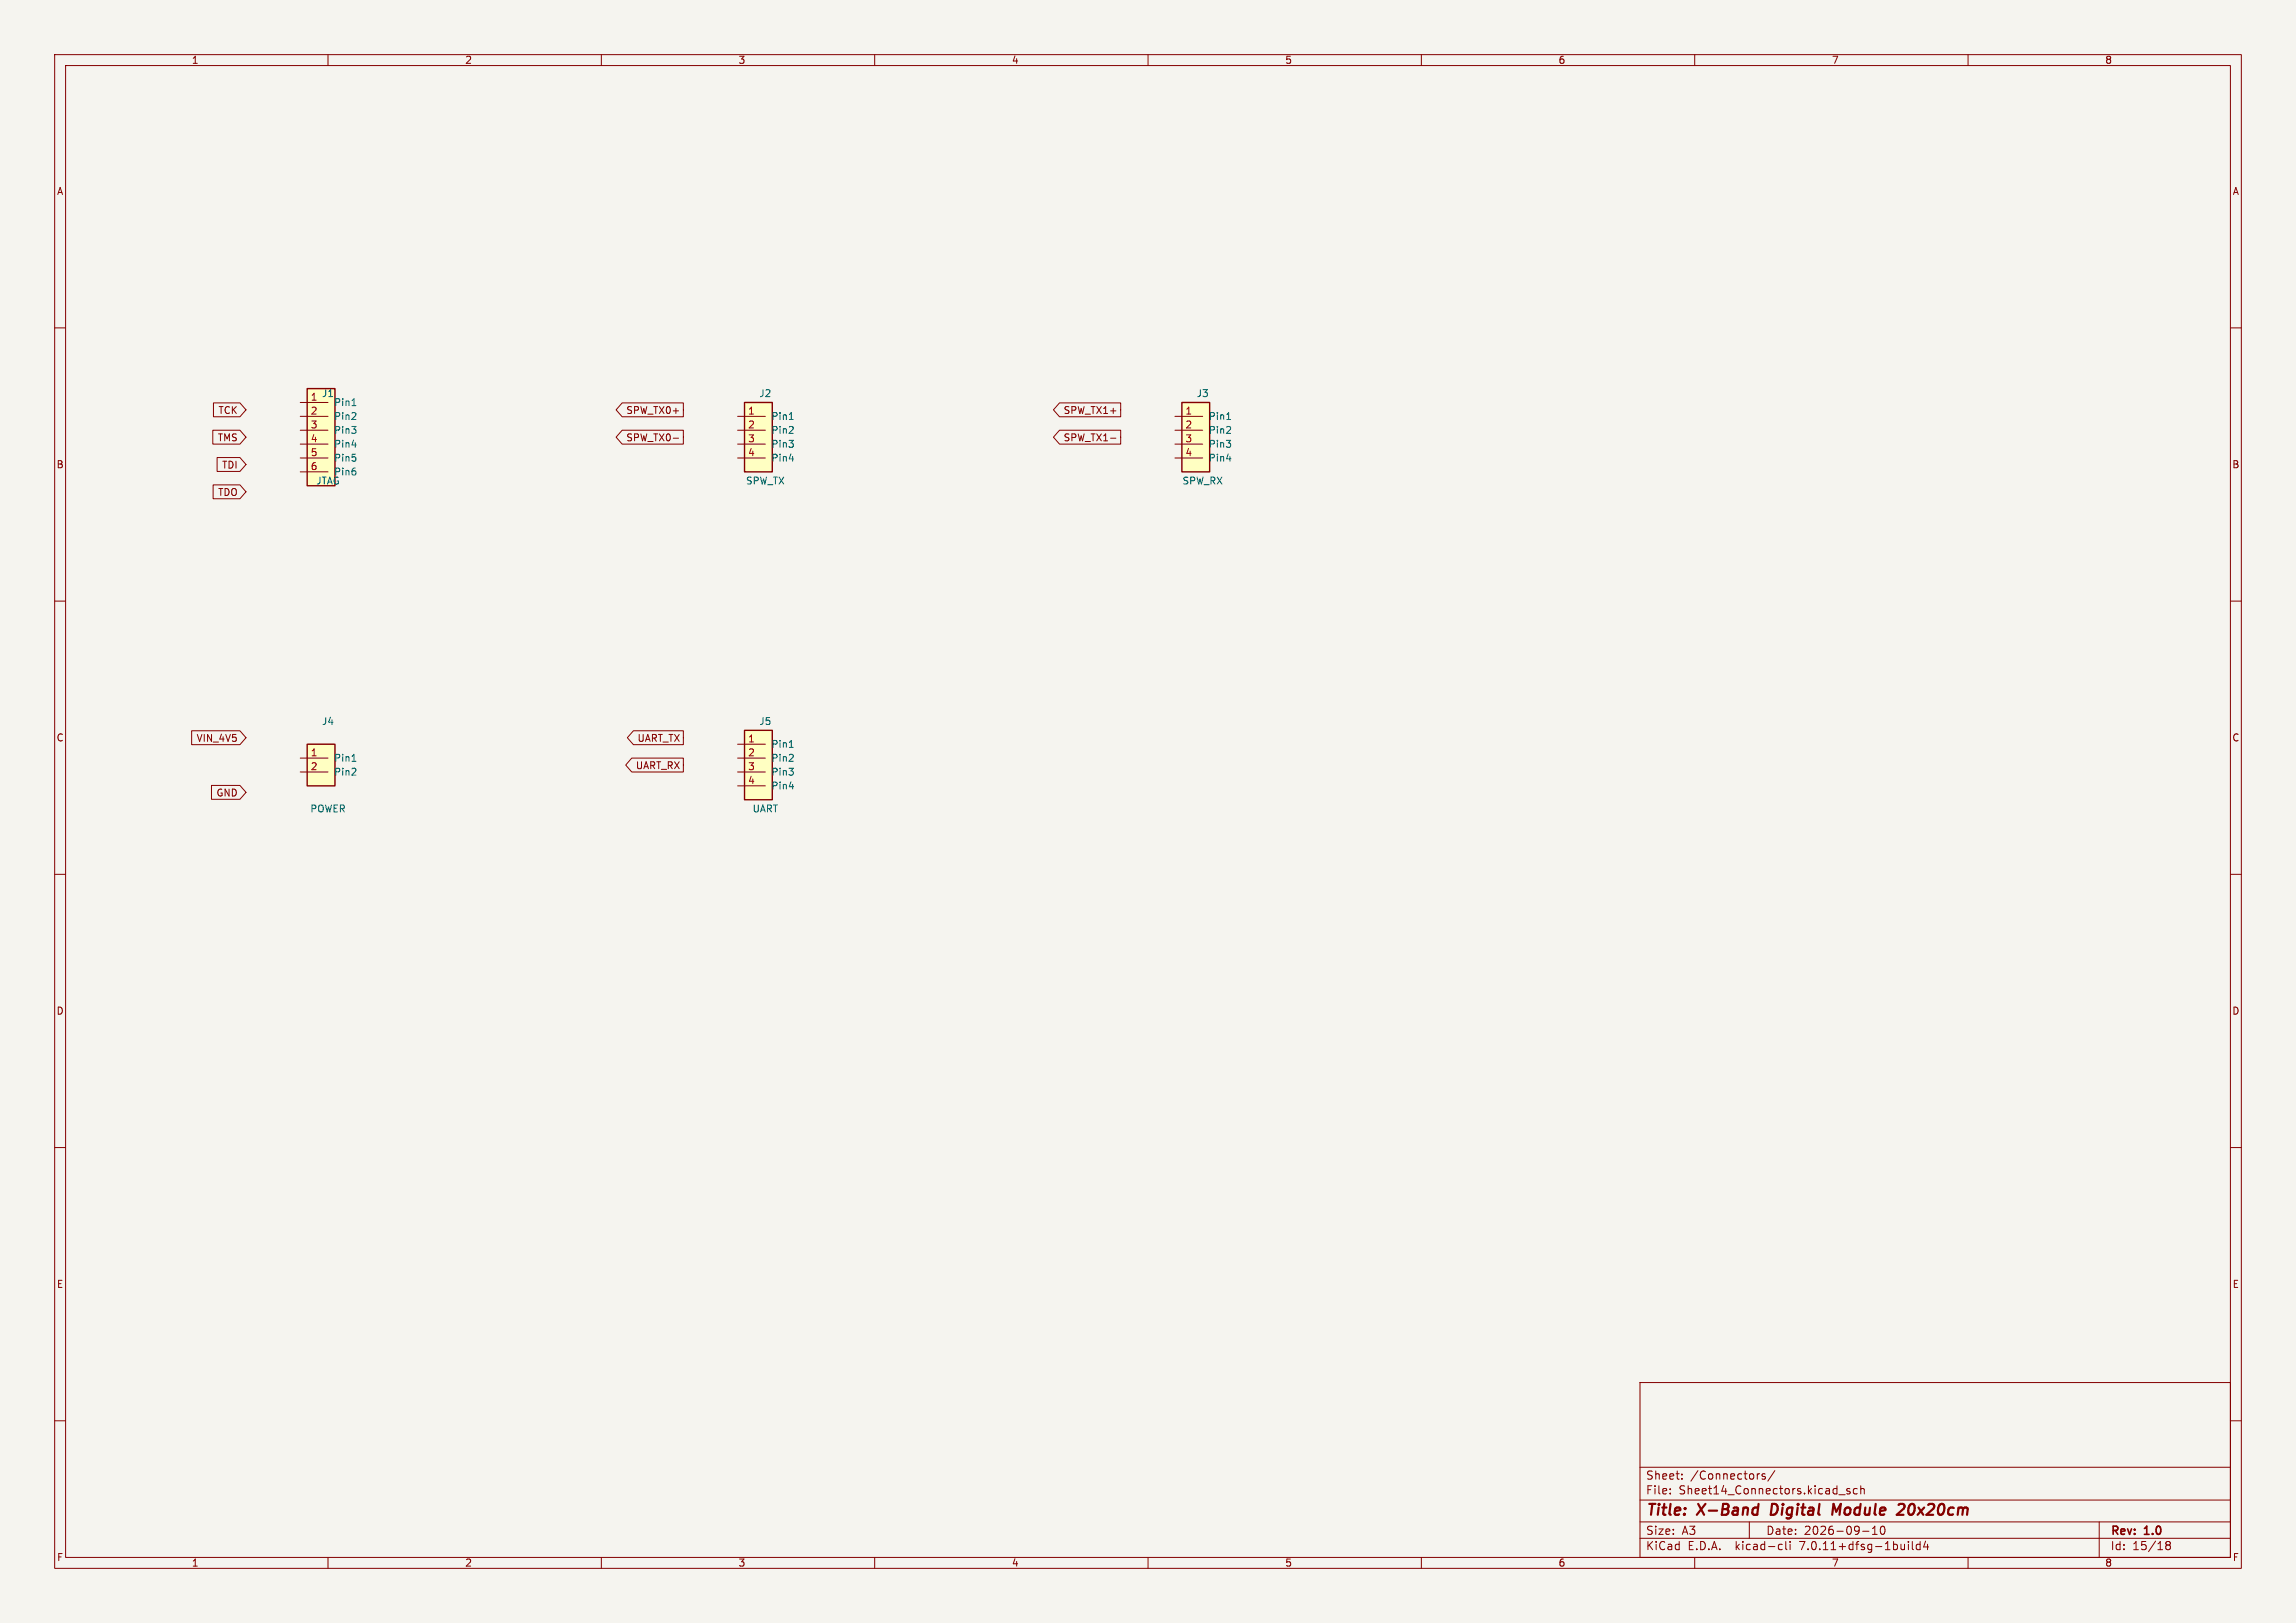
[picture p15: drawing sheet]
<svg xmlns="http://www.w3.org/2000/svg" width="420mm" height="297mm" viewBox="0 0 420 297" stroke-linecap="round" stroke-linejoin="round" font-family="sans-serif">
<defs><g id="words">
<g font-size="2.8" fill="#840000">
<text x="301" y="277.9">Title:</text>
<text x="310.6" y="277.9">X-Band</text>
<text x="324.8" y="277.9">Digital</text>
<text x="336.8" y="277.9">Module</text>
<text x="349.6" y="277.9">20x20cm</text>
</g>
<g font-size="2.1" fill="#840000">
<text x="301" y="273.7">File:</text>
<text x="301" y="271">Sheet:</text>
<text x="307.1" y="273.7">Sheet14_Connectors.kicad_sch</text>
<text x="309.2" y="271">/Connectors/</text>
<text x="301" y="281.1">Size:</text>
<text x="307.6" y="281.1">A3</text>
<text x="323" y="281.1">Date:</text>
<text x="330" y="281.1">2026-09-10</text>
<text x="386" y="281.3">Rev:</text>
<text x="392.4" y="281.3">1.0</text>
<text x="301" y="283.9">KiCad</text>
<text x="308.7" y="283.9">E.D.A.</text>
<text x="317.6" y="283.9">kicad-cli</text>
<text x="329.5" y="283.9">7.0.11+dfsg-1build4</text>
<text x="386" y="283.9">Id:</text>
<text x="390.1" y="283.9">15/18</text>
</g>
<g font-size="1.8" fill="#840000">
<text x="35" y="11.9">1</text>
<text x="85" y="11.9">2</text>
<text x="135" y="11.9">3</text>
<text x="185" y="11.9">4</text>
<text x="235" y="11.9">5</text>
<text x="285" y="11.9">6</text>
<text x="335" y="11.9">7</text>
<text x="385" y="11.9">8</text>
<text x="10.3" y="35.9">A</text>
<text x="408.3" y="35.9">A</text>
<text x="39.9" y="76">TCK</text>
<text x="114.5" y="76">SPW_TX0+</text>
<text x="194.5" y="76">SPW_TX1+</text>
<text x="39.7" y="81">TMS</text>
<text x="114.5" y="81">SPW_TX0-</text>
<text x="194.5" y="81">SPW_TX1-</text>
<text x="10.3" y="85.9">B</text>
<text x="40.5" y="86">TDI</text>
<text x="408.2" y="85.9">B</text>
<text x="39.8" y="91">TDO</text>
<text x="10.3" y="135.9">C</text>
<text x="35.9" y="136">VIN_4V5</text>
<text x="116.5" y="136">UART_TX</text>
<text x="408.2" y="135.9">C</text>
<text x="116.2" y="141">UART_RX</text>
<text x="39.5" y="146">GND</text>
<text x="10.3" y="185.9">D</text>
<text x="408.2" y="185.9">D</text>
<text x="10.3" y="235.9">E</text>
<text x="408.3" y="235.9">E</text>
<text x="10.3" y="285.9">F</text>
<text x="35" y="286.9">1</text>
<text x="85" y="286.9">2</text>
<text x="135" y="286.9">3</text>
<text x="185" y="286.9">4</text>
<text x="235" y="286.9">5</text>
<text x="285" y="286.9">6</text>
<text x="335" y="286.9">7</text>
<text x="385" y="286.9">8</text>
<text x="408.3" y="285.9">F</text>
</g>
<g font-size="1.8" fill="#a90000">
<text x="56.8" y="73.4">1</text>
<text x="56.8" y="75.9">2</text>
<text x="136.8" y="75.9">1</text>
<text x="216.8" y="75.9">1</text>
<text x="56.8" y="78.5">3</text>
<text x="56.8" y="81">4</text>
<text x="56.8" y="83.6">5</text>
<text x="136.8" y="78.5">2</text>
<text x="136.8" y="81">3</text>
<text x="136.8" y="83.6">4</text>
<text x="216.8" y="78.5">2</text>
<text x="216.8" y="81">3</text>
<text x="216.8" y="83.6">4</text>
<text x="56.8" y="86.1">6</text>
<text x="136.8" y="135.9">1</text>
<text x="56.8" y="138.5">1</text>
<text x="56.8" y="141">2</text>
<text x="136.8" y="138.5">2</text>
<text x="136.8" y="141">3</text>
<text x="136.8" y="143.6">4</text>
</g>
<g font-size="1.8" fill="#006464">
<text x="58.8" y="72.9">J1</text>
<text x="61" y="74.5">Pin1</text>
<text x="61" y="77.1">Pin2</text>
<text x="138.8" y="72.9">J2</text>
<text x="141" y="77.1">Pin1</text>
<text x="218.8" y="72.9">J3</text>
<text x="221" y="77.1">Pin1</text>
<text x="61" y="79.6">Pin3</text>
<text x="61" y="82.1">Pin4</text>
<text x="141" y="79.6">Pin2</text>
<text x="141" y="82.1">Pin3</text>
<text x="221" y="79.6">Pin2</text>
<text x="221" y="82.1">Pin3</text>
<text x="57.8" y="88.9">JTAG</text>
<text x="61" y="84.7">Pin5</text>
<text x="61" y="87.2">Pin6</text>
<text x="136.4" y="88.9">SPW_TX</text>
<text x="141" y="84.7">Pin4</text>
<text x="216.2" y="88.9">SPW_RX</text>
<text x="221" y="84.7">Pin4</text>
<text x="58.8" y="132.9">J4</text>
<text x="138.8" y="132.9">J5</text>
<text x="141" y="137.1">Pin1</text>
<text x="61" y="139.6">Pin1</text>
<text x="61" y="142.1">Pin2</text>
<text x="141" y="139.6">Pin2</text>
<text x="141" y="142.1">Pin3</text>
<text x="56.7" y="148.9">POWER</text>
<text x="137.6" y="148.9">UART</text>
<text x="141" y="144.7">Pin4</text>
</g>
</g></defs>
<path d="M0 0h420v297h-420z" fill="#f5f4ef" stroke="#f5f4ef" stroke-width=".18"/>
<g fill="none" stroke="#840000" stroke-width=".18">
<path d="M10 10h400v277h-400zM12 12h396v273h-396zM60 10v2M110 10v2M160 10v2M210 10v2M260 10v2M310 10v2M360 10v2M10 60h2M408 60h2M38.9 78.7h5l1.1 1.3-1.1 1.3h-5z"/>
<path d="M39 73.7h4.9l1.1 1.3-1.1 1.3h-4.9zM54.9 76.2h5.1M54.9 78.7h5.1M54.9 73.7h5.1M113.8 78.7h11.2v2.6h-11.2l-1.1-1.3zM113.8 73.7h11.2v2.6h-11.2l-1.1-1.3zM134.9 76.2h5.1M134.9 78.7h5.1M193.8 73.7h11.2v2.6h-11.2l-1.1-1.3zM193.8 78.7h11.2v2.6h-11.2l-1.1-1.3zM214.9 76.2h5.1M214.9 78.7h5.1"/>
<path d="M39 88.7h4.9l1.1 1.3-1.1 1.3h-4.9zM39.7 83.7h4.2l1.1 1.3-1.1 1.3h-4.2zM54.9 81.3h5.1M54.9 83.8h5.1M54.9 86.4h5.1M123.2 80.2h.9M134.9 81.3h5.1M134.9 83.8h5.1M203.2 80.2h.9M214.9 81.3h5.1M214.9 83.8h5.1M10 110h2"/>
<path d="M408 110h2M35.1 133.7h8.8l1.1 1.3-1.1 1.3h-8.8zM54.9 138.7h5.1M115.6 138.7h9.4v2.6h-9.4l-1.1-1.3zM115.9 133.7h9.1v2.6h-9.1l-1.1-1.3zM134.9 136.2h5.1M134.9 138.7h5.1M10 160h2M38.7 143.7h5.2l1.1 1.3-1.1 1.3h-5.2zM54.9 141.3h5.1M134.9 141.3h5.1M134.9 143.8h5.1"/>
<path d="M408 160h2M10 210h2M408 210h2M10 260h2M300 253h108v32h-108zM408 260h2M300 278.5h108M300 274.5h108M300 268.5h108M305.5 273.2v.2M305.5 272.5v.1M307.7 270.5v.2"/>
<path d="M307.7 269.8v.1M320 278.5v3M321.7 269.7h.2M322.9 269.8l-.4-.1-.2 .2 .1 .2 .5 .2v.3h-.6M324.7 269.1l-1.3 1.9M336.4 273.5h1.1M338.4 272.5l-.4-.1-.2 .2 .1 .2 .5 .2v.3h-.6M339.7 272.5l-.4-.1-.3 .3v.4l.2 .2h.5M340.4 272.5l.2-.1 .3 .1 .1 .9M340.4 271.9v1.5M342.5 279.7l.4-.4v1.5M344.2 279.4l.1-.1a.8 .8 0 0 1 .5 .7 .8 .8 0 0 1-.5 .8 1 1 0 0 1-.1-1.4z"/>
<path d="M384 278.5v6.5M60 285v2M110 285v2M160 285v2M210 285v2M260 285v2M300 281.5h108M310 285v2M325.6 282.6l.4 .1M326 283.5l-.4 .1M326.7 282.1v1.3l.2 .2M327.4 282.1v.1"/>
<path d="M327.4 282.6v1M340.7 280.2h1.2M342.5 280.8h.9M349.1 282.1v.1M349.1 282.6v1M349.8 282.1v1.3l.2 .2M351.2 282.7l-.4-.1-.3 .3v.4l.2 .2h.5M351.2 282.1v1.5M352.2 282l-.3 1.1h.9M352.6 282.6v1M360 285v2M396.4 282.7l-.2 .3v.3l.2 .3h.3l.3-.3-.1-.4-.2-.2"/>
<path d="M396.4 282.7l-.2-.3 .2-.3h.3l.3 .3-.3 .3M396.4 282.7h.3"/>
</g>
<path d="M321.7 275.2l-.3 2M324.2 275.2l-.3 2h.5M336.7 275.2l-.8 1.4-.5-1.4-.3 2M347.6 275.2h.5a.45 .45 0 0 1 .3 .6l-.2 .3-1.2 1.1h1.2" fill="none" stroke="#840000" stroke-width=".4"/>
<g fill="#ffffc2" stroke="#ffffc2" stroke-width=".18">
<path d="M216.2 73.7h5.1v12.7h-5.1z"/>
<path d="M136.2 73.7h5.1v12.7h-5.1z"/>
<path d="M136.2 133.6h5.1v12.7h-5.1z"/>
<path d="M56.2 71.1h5.1v17.8h-5.1z"/>
<path d="M56.2 136.2h5.1v7.6h-5.1z"/>
</g>
<path d="M56.2 71.1h5.1v17.8h-5.1zM136.2 73.7h5.1v12.7h-5.1zM216.2 73.7h5.1v12.7h-5.1zM56.2 136.2h5.1v7.6h-5.1zM136.2 133.6h5.1v12.7h-5.1z" fill="none" stroke="#840000" stroke-width=".25"/>
<g fill="none" stroke="#006464" stroke-width=".18">
<path d="M64.3 76.8h.8M64.4 74.2h.7M65 75.6v.4M144.3 79.3h.8M144.4 76.8h.7M145 78.2v.4M224.3 79.3h.8M224.4 76.8h.7M225 78.2v.4M64.4 81.4h.8M65 83.7v.6M65 86.3v.5"/>
<path d="M144.4 84h.8M224.4 84h.8M64.4 139.3h.7M144.3 139.3h.8M144.4 136.8h.7M145 138.2v.4M64.3 141.8h.8M65 140.7v.4M144.4 144h.8"/>
</g>
<use href="#words"/>
</svg>
